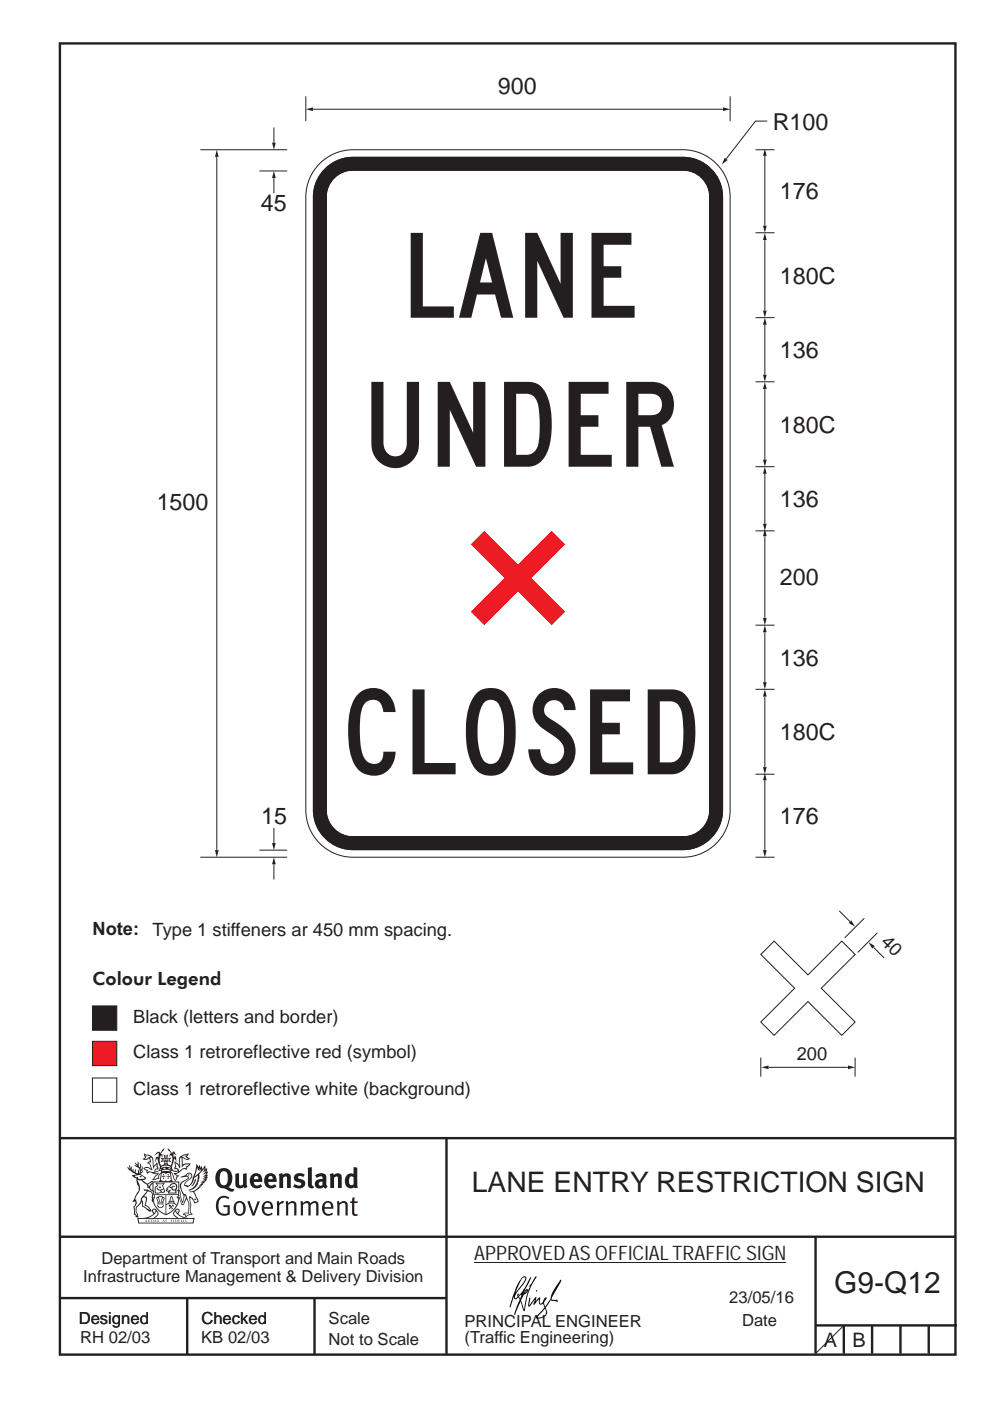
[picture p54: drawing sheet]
<svg xmlns="http://www.w3.org/2000/svg" width="210mm" height="297mm" viewBox="0 0 210 297" stroke-linecap="round" stroke-linejoin="round" font-family="sans-serif">
<defs><g id="words">
<g font-size="25" fill="#231f20">
<text x="85.1" y="67.4">LANE</text>
<text x="76.8" y="99">UNDER</text>
<text x="72.2" y="164.2">CLOSED</text>
</g>
<text font-size="6.3" fill="#231f20" x="177" y="274.1">G9-Q12</text>
<text font-size="6" fill="#231f20" x="100.1" y="252.7">LANE ENTRY RESTRICTION SIGN</text>
<g font-size="4.9" fill="#231f20">
<text x="105.6" y="19.9">900</text>
<text x="163.9" y="27.6">R100</text>
<text x="55.3" y="44.7">45</text>
<text x="165.4" y="42.2">176</text>
<text x="165.4" y="60.1">180C</text>
<text x="165.4" y="75.9">136</text>
<text x="165.4" y="91.7">180C</text>
<text x="165.4" y="107.5">136</text>
<text x="33.2" y="108.2">1500</text>
<text x="165.4" y="124.1">200</text>
<text x="165.4" y="141.1">136</text>
<text x="165.4" y="156.9">180C</text>
<text x="55.4" y="174.6">15</text>
<text x="165.4" y="174.6">176</text>
</g>
<g font-size="4.2" fill="#231f20">
<text x="100.6" y="267.2">APPROVED AS OFFICIAL TRAFFIC SIGN</text>
<text x="174.7" y="285.6">A</text>
<text x="180.8" y="285.6">B</text>
</g>
<g font-size="3.9" fill="#231f20">
<text x="19.6" y="198.2">Note:</text>
<text x="32.4" y="198.4">Type 1 stiffeners ar 450 mm spacing.</text>
<text x="186.7" y="199.9" transform="rotate(45 186.7 199.9)">40</text>
<text x="19.6" y="208.9">Colour Legend</text>
<text x="28.3" y="216.9">Black (letters and border)</text>
<text x="28.3" y="224.4">Class 1 retroreflective red (symbol)</text>
<text x="169" y="224.8">200</text>
<text x="28.3" y="232.2">Class 1 retroreflective white (background)</text>
</g>
<g font-size="3.5" fill="#231f20">
<text x="21.5" y="267.9">Department of Transport and Main Roads</text>
<text x="17.7" y="271.8">Infrastructure Management &amp; Delivery Division</text>
<text x="16.7" y="280.7">Designed</text>
<text x="42.7" y="280.7">Checked</text>
<text x="69.7" y="280.7">Scale</text>
<text x="98.5" y="281.4">PRINCIPAL ENGINEER</text>
<text x="154.7" y="276.2">23/05/16</text>
<text x="157.4" y="281.2">Date</text>
<text x="17" y="284.8">RH 02/03</text>
<text x="42.7" y="284.8">KB 02/03</text>
<text x="69.7" y="285.2">Not to Scale</text>
<text x="98.5" y="284.8">(Traffic Engineering)</text>
</g>
</g></defs>
<g fill="none" stroke="#231f20" stroke-width=".51">
<path d="M12.7 9.2h190v278h-190zM12.7 241.3h189.9M94.7 241.4v45.8M12.7 275.2h82M12.7 262.2h190.1M39.7 275.2v12M66.7 275.2v12M173 262.2v24.8M173 281h30M179 281v6M185 281v6M191 281v6"/>
<path d="M197 281v6"/>
</g>
<g fill="#231f20">
<path d="M47 248.5a2.55 2.55 0 0 0 0 2.7l.3 .1a.81 .81 0 0 0 1-.9v-.6a1.04 1.04 0 0 0-1.1-1.5zM46.3 248.1a1.82 1.82 0 0 1 2.1-.2 1.82 1.82 0 0 1 .9 1.9 2.29 2.29 0 0 1-.8 1.9l.7 .3h.5l-.2 .6a2.87 2.87 0 0 1-2-.7 2.12 2.12 0 0 1-1.7-3.1z" fill-rule="evenodd"/>
<path d="M49.9 248.9l.8-.2v2a.46 .46 0 0 0 .2 .6 .46 .46 0 0 0 .7-.2v-2.2l.7-.2v2.4l.2 .5-.6 .4-.2-.3a1.02 1.02 0 0 1-1.2 .2 1.02 1.02 0 0 1-.6-1.1z" fill-rule="evenodd"/>
<path d="M54 249.5l-.1 .5h.9a.49 .49 0 0 0-.2-.6 .49 .49 0 0 0-.6 .1zM53.4 249.2a1.34 1.34 0 0 1 1.6-.3 1.34 1.34 0 0 1 .6 1.5v.2h-1.7a.77 .77 0 0 0 .5 .8 .77 .77 0 0 0 .9-.3l.3 .4a1.59 1.59 0 0 1-2.1 .2 1.59 1.59 0 0 1-.4-2z" fill-rule="evenodd"/>
<path d="M57 249.5l-.1 .5h.9a.49 .49 0 0 0-.2-.6 .49 .49 0 0 0-.6 .1zM56.4 249.2a1.34 1.34 0 0 1 1.6-.3 1.34 1.34 0 0 1 .7 1.5v.2h-1.8a.77 .77 0 0 0 .5 .8 .77 .77 0 0 0 .9-.3l.3 .4a1.59 1.59 0 0 1-2 .2 1.59 1.59 0 0 1-.5-2z" fill-rule="evenodd"/>
<path d="M59.1 248.9l.8-.2 .1 .4a.95 .95 0 0 1 1-.3 .95 .95 0 0 1 .7 .8v2.3h-.8v-2.3a.46 .46 0 0 0-.8 .1v2.2h-.9z" fill-rule="evenodd"/>
<path d="M62.5 249.1a1.75 1.75 0 0 1 2.1-.1l-.2 .5-.6-.2a.43 .43 0 0 0-.6 .3l.4 .3a1.04 1.04 0 0 1 1.2 1.2 1.04 1.04 0 0 1-1.4 .9l-1.2-.4 .3-.6 1 .4 .4-.4a.88 .88 0 0 0-1-.5l-.4-.2-.1-.4z" fill-rule="evenodd"/>
<path d="M65.3 247.6l.8-.2 .1 3.8 .2 .2 .2 .5a.88 .88 0 0 1-1-.1 .88 .88 0 0 1-.3-1z" fill-rule="evenodd"/>
<path d="M67.8 250.6a.43 .43 0 0 0-.1 .7 .43 .43 0 0 0 .7-.1v-.7zM66.8 249.2a1.7 1.7 0 0 1 2.4 .1v1.8l.3 .4-.4 .5-.5-.3a1.03 1.03 0 0 1-1.7-.2 1.03 1.03 0 0 1 .8-1.5h.7v-.4a.8 .8 0 0 0-1.2 .1z" fill-rule="evenodd"/>
<path d="M69.9 248.9l.8-.2 .1 .4a.95 .95 0 0 1 1-.3 .95 .95 0 0 1 .7 .8v2.3h-.8v-2.3a.46 .46 0 0 0-.8 .1v2.2h-.8z" fill-rule="evenodd"/>
<path d="M74.3 249.5a1.48 1.48 0 0 0 0 1.7l.4 .1 .3-.2v-1.5l-.3-.2zM75 247.4l.8 .2 .1 4.3h-.7l-.1-.2a1.26 1.26 0 0 1-1.4 0 1.26 1.26 0 0 1-.6-1.3 1.29 1.29 0 0 1 .5-1.3 1.29 1.29 0 0 1 1.4-.2z" fill-rule="evenodd"/>
<path d="M46.4 253.9a1.72 1.72 0 0 1 2.2 0l-.2 .3a1.24 1.24 0 0 0-1.4-.1 1.24 1.24 0 0 0-.7 1.3 1.49 1.49 0 0 0 1.3 2l.7-.2v-1.3h-.9l-.1-.4h1.4v2a1.93 1.93 0 0 1-2.2-.1 1.93 1.93 0 0 1-.7-2.2l.2-.7z" fill-rule="evenodd"/>
<path d="M50.3 255.2a1.65 1.65 0 0 0 .3 2.2 .99 .99 0 0 0 1-1.5 .78 .78 0 0 0-.4-.8 .78 .78 0 0 0-.9 .1zM50 254.9a1.33 1.33 0 0 1 1.6-.1 1.33 1.33 0 0 1 .5 1.5 1.31 1.31 0 0 1-1.3 1.5 1.31 1.31 0 0 1-1.3-1.6l.1-.5z" fill-rule="evenodd"/>
<path d="M52.5 254.7l.4-.1 .9 2.6 .8-2.5h.5l-1.1 3h-.5z" fill-rule="evenodd"/>
<path d="M56.2 255.2l-.2 .7h1.4a.7 .7 0 0 0-.3-.8 .7 .7 0 0 0-.9 .1zM55.9 255a1.22 1.22 0 0 1 1.5-.2 1.22 1.22 0 0 1 .5 1.5h-1.9a.93 .93 0 0 0 .5 1 .93 .93 0 0 0 1.2-.2l.1 .3a1.43 1.43 0 0 1-1.7 .1 1.43 1.43 0 0 1-.6-1.7z" fill-rule="evenodd"/>
<path d="M58.7 254.8l.4-.2 .1 .5 .4-.3 .6-.2-.2 .6a.66 .66 0 0 0-.8 .6v1.9h-.4z" fill-rule="evenodd"/>
<path d="M60.6 254.8l.4-.2 .1 .5a.94 .94 0 0 1 1-.4 .94 .94 0 0 1 .8 .7v2.3h-.5l-.1-2.5a.81 .81 0 0 0-1.2 .3v2.2h-.4z" fill-rule="evenodd"/>
<path d="M63.7 254.7l.5-.1 .1 .5 .4-.3a.78 .78 0 0 1 1.1 .3 .9 .9 0 0 1 1-.5 .9 .9 0 0 1 .7 .8v2.3h-.4l-.1-2.5a.67 .67 0 0 0-1.1 .3v2.2h-.5v-2.4l-.4-.2-.7 .4v2.2h-.5z" fill-rule="evenodd"/>
<path d="M69 255.2l-.2 .7h1.4a.7 .7 0 0 0-.3-.8 .7 .7 0 0 0-.9 .1zM68.7 255a1.22 1.22 0 0 1 1.5-.2 1.22 1.22 0 0 1 .5 1.5h-1.9a.93 .93 0 0 0 .5 1 .93 .93 0 0 0 1.2-.2l.1 .3a1.44 1.44 0 0 1-1.7 .1 1.44 1.44 0 0 1-.6-1.7z" fill-rule="evenodd"/>
<path d="M71.4 254.8l.5-.2 .1 .5a.94 .94 0 0 1 1-.4 .94 .94 0 0 1 .7 .7v2.3h-.4l-.1-2.5a.81 .81 0 0 0-1.2 .3v2.2h-.5z" fill-rule="evenodd"/>
<path d="M74.7 254l.5-.2v.9h.7l-.1 .4h-.7l.1 2.2 .1 .1h.5l.1 .3a.75 .75 0 0 1-1.2-.6v-2h-.4v-.4h.4z" fill-rule="evenodd"/>
<path d="M30.8 244.9l1.1 .3-.9 .5h-.4l.5-.5zM31.8 245.5l.2-.1a2.44 2.44 0 0 1 .4 2l.1 .4 .7-1-.1 .6 .3 .3a.57 .57 0 0 0-.6 .8l-1-.2-.5 .2 .1-.5-.7-.2 .6-.2 1 .5 .1-.1-.6-1.3-.2-.1 .5-.1zM30.7 244.5l-.2 .4 .3 .4-.6 .4a1.04 1.04 0 0 0 1.4-.1l.2 .7h-.4l-.2 .4a.94 .94 0 0 1 .9 1.1l-.2-.1a1.16 1.16 0 0 0-1.5-.1l.3 .4 .4 .2 .1 .5 .2 .2v-.2a.94 .94 0 0 1 1.1 .2h.9l-1.2 1.2a1.13 1.13 0 0 0 1.2-.2l.4-.1-.1-.4 .5-.7a.83 .83 0 0 0-.6 1.1l-.3-.1-.7 .3 1.1-1.4-.5 .2-.5-.1 1.3-.5-.2-.2-.8 .4v-.3l.2-.2 .3 .1 .1-.3-.2-.4v-.6l-.2-.3-.6 .9v-.7a1.42 1.42 0 0 0-1.7-1.8z" fill-rule="evenodd"/>
<path d="M38.5 245.3l.5-.3 .7-.1-.6 .3 .8 .5h-.3zM38.3 245.5h.2l.1 2a1.69 1.69 0 0 1 1.5-.7l-.7 .5 .1 .5a1.1 1.1 0 0 0-1.5 .6l-.1-.5-.2-.2h-.5l.2-.4-.2-.7a1.42 1.42 0 0 1 .8 1.1l.2-.1zM37.1 246.2l.1 1-.2 .3v.5l.6-.1 .1 .2a.96 .96 0 0 1-1.1-.1l-.1 .1a1.06 1.06 0 0 0 1.3 .2v.1a.72 .72 0 0 1-1 .2l.3 .5 .6 .3-.4 .1-.1 .7-.3-.4-.3-1.1-.4-.4 .4 .9a1.54 1.54 0 0 0 .6 1.2l.2-.3a.58 .58 0 0 1 .5-.7l.1-.2h-.3l-.4-.3 .9-.5a.93 .93 0 0 1 1.1-.5l.1 .2 .2-.1 .1-.5a.99 .99 0 0 0 .7-.9l-1.3 .1-.4 .3v-1.5l.9 .4 .8-.3h-.3l-.5-.4 .4-.7-.7 .2a1.46 1.46 0 0 0-1.3 2.1v.4l-.2-.4z" fill-rule="evenodd"/>
<path d="M35.6 248.9l.2 .1-.1 .4h.3l-.3 .1v.5l-.1-.6h-.3l.3-.1z" fill-rule="evenodd"/>
<path d="M34.6 248.9l.2 .1-.1 .3 .4 .1h-.4v.6l-.1-.5-.3-.1h.3z" fill-rule="evenodd"/>
<path d="M34.3 248.8a.57 .57 0 0 1 .9 .2 .57 .57 0 0 1 .9-.2l.2 1.4-.2 .1a.57 .57 0 0 1-.9-.1 .69 .69 0 0 1-1.1 0zM34.2 248.1l-.3 2.1-.2 .4h2.9l-.1-.4-.3-2.1h-.2v.3l-.8-.1-.9 .1 .1-.3z" fill-rule="evenodd"/>
<path d="M34.2 252.4a.3 .3 0 0 0 .6 0 .3 .3 0 0 0-.6 0zM33.3 251l.3 .3-.3 .3a.79 .79 0 0 0 0 1.3l.8-.2-.1-.3a.55 .55 0 0 1-.7-.6h.1l.1 .3 .4 .1 .8-.2-.4-.7 .4-.3-.7 .1zM33 250.7l1.1 .2 .9-.2-.4 .7 .4 1.1a.56 .56 0 0 1-.8 .3l-.2 .1a.73 .73 0 0 1-.9 .1 .73 .73 0 0 1-.3-.9v-.4l.5-.4z" fill-rule="evenodd"/>
<path d="M35.6 251.9l.7-.5a.58 .58 0 0 1 1-.1 .58 .58 0 0 1-.5 .9l-.2-.3a.43 .43 0 0 1 .6-.3v-.1a.57 .57 0 0 0-.8 .2l-.2-.1-.3 .2 .4 .1a.55 .55 0 0 0 .9 .5v.5h-1.3l.3-.4-.1-.2-.6 .1 .2-.2-.2-.1zM35.4 251.8l-.1 .2a.39 .39 0 0 0 .2 .7l.3-.1-.2 .5h1.9l-.1-.8a.86 .86 0 0 0-.1-1.4 .86 .86 0 0 0-1.3 .4z" fill-rule="evenodd"/>
<path d="M36 254.8h.8v.2h-.8zM36.4 253.8l.2 .8h-.4zM36.4 253.5l-.3 .5-.1 .6h-.2v.4l-.7 .4 .1 .2a1.48 1.48 0 0 1 2.2 .1l.2-.1-.6-.5v-.5h-.2l-.1-.6z" fill-rule="evenodd"/>
<path d="M35.8 255.4l.3 .1 .2 .3 .3-.2-.2-.2a.38 .38 0 0 1 .4 .5l-.1-.2-.3 .3 .3 .2-.3 .2-.1-.3-.4 .3-.1-.2 .4-.3-.2-.1-.1 .1z" fill-rule="evenodd"/>
<path d="M34.5 254h.2v.2l-.3 .6h-.1zM33.6 255.3h.9v.2a.55 .55 0 0 1-.8 .4v-.2h-.2zM33.4 254h.2l.2 .8h-.2zM33.6 255h.8l.1 .1-.8 .1zM33.8 253.7h.5l-.2 1.1h-.2zM33.3 253.8l-.1 .3 .3 1.2a.48 .48 0 0 0-.1 .5 .48 .48 0 0 0 .4 .3l.6-.1a.49 .49 0 0 0 .2-.7l.3-1.2-.1-.3a1.42 1.42 0 0 0-1.5 0z" fill-rule="evenodd"/>
<path d="M33.6 251.6h.5l.1 .3h-.4z" fill-rule="evenodd"/>
<path d="M41.3 250.1l.3-.2-.2 .9-.6 .7h-.2l.5-.7z" fill-rule="evenodd"/>
<path d="M39.7 249l.3-.2 .5 .2a.88 .88 0 0 1-.6 1.1 1.22 1.22 0 0 0-.8 1.3l.5 .2a.72 .72 0 0 0 .9-.4l.5-.8 .2-.6 .8-.6v.3a2.85 2.85 0 0 1-2 2.8l.1 .1a2.13 2.13 0 0 0 1.9-1.5l-.1-.2a2.01 2.01 0 0 0 .3-1.8l1.2-1.3-.4 1 .7-.5-.7 1 .8-.4-.8 .8 .7-.1-.9 .5 .8-.1-.8 .4h.7l-.8 .3 .3 .2h-.4l.2 .4-.4-.1 .2 .3h-.4l.1 .3h-.1a2.16 2.16 0 0 1-2 1l.1 .2h.4a.76 .76 0 0 1 .7 .7l.5 1.2-.6 .2a1.45 1.45 0 0 0-1.2-1.3l.3 1.8-.1 1.9 .4 .2a1.07 1.07 0 0 0-1.2 .4v-.3l-.5-.2a.87 .87 0 0 1 1-.1l.1-.7a4.4 4.4 0 0 0-.6-3.1l-.1-.3h-.2a2.16 2.16 0 0 1-.7-2.2l.3-.3 1.2-.8a.55 .55 0 0 0-.4-.7zM37.8 252.4a.76 .76 0 0 1 .3 1.1l.6 1.6 .4-1.7 .2 .1a.61 .61 0 0 1-.1 .9l-.3 .9h-.2l-.7-1.6-.3 .1a1.18 1.18 0 0 0 .1-1.4zM41.8 247.5l.2 .8 .3-.6v.6l.3-.5a1.9 1.9 0 0 1-1.1 1.4l-.3 .3zM38.2 249.6l1.4-.1 .2 .1v.3l-.5 .3a1.26 1.26 0 0 0-1 1.9l.2 .7a1.84 1.84 0 0 1 .2 2l-.4-1.3a.96 .96 0 0 0-.4-1.3l-.4 .3a.78 .78 0 0 1-.1 1.3l.2 .2h.4l.4 1.1a.38 .38 0 0 0 .2 .4 .38 .38 0 0 0 .4-.1l.6-1.2a2.94 2.94 0 0 1 .3 2.5v.5l-.8-.1-.3 .4v.2l.4-.1 .1 .4 .2 .1a1.02 1.02 0 0 1 1.3-.5l-.1-.4-.3-.1 .2-1.7-.3-1.4 .1 .1a1.14 1.14 0 0 1 .7 .9 .63 .63 0 0 0 .9-.2 .63 .63 0 0 0-.2-.8l-.6-1.3 .9-.6 .2-.3 .2-.1v-.2h.3l-.1-.3h.4l-.1-.3 .5-.1-.2-.2 .5-.4 .1-.2-.3 .1 .5-.6-.3 .1 .3-.6-.4 .1 .4-.5v-.3l-.3 .2 .1-.6v-.3l-.4 .3-.1-.8-.5 .8-.2-.7-.2 .5-.3-.8-.1 .6-.5-.8-.1 1.4-.7 1.9a1.81 1.81 0 0 1-.9 1.4l-.6-.2a1.75 1.75 0 0 1 1.1-1.2 .75 .75 0 0 0 .1-1.3 .75 .75 0 0 0-1.2 .5z" fill-rule="evenodd"/>
<path d="M41.2 254.2l.3-.1 .1 .3h-.4z" fill-rule="evenodd"/>
<path d="M29.4 258.4h11.6l-.2 .8h-11.3zM31.3 258.2l.5-.1a2.48 2.48 0 0 0 1.4-1.3l.2 .6-.5 .5-.4 .3zM32.5 256.6l.3-.2 .2 .2-.3 .6zM37.2 256.8a2.65 2.65 0 0 0 1.8 1.4h-1.1l-.5-.3-.5-.5zM37.4 256.6l.2-.2 .3 .2-.3 .6zM29.2 258.2l.1 1.2h11.7l.3-1.1-.2-.1a4.1 4.1 0 0 1-3.3-.9l.3-.4-.1-.5a1.06 1.06 0 0 0-1.3 .9l.2 .4 .6 .5h-4.7l.3-.1a.84 .84 0 0 0 .6-.7 .84 .84 0 0 0-.5-.9l-.3-.2-.5 .1-.1 .5 .3 .4a4.2 4.2 0 0 1-3.4 .9z" fill-rule="evenodd"/>
<path d="M31 258.7l.1 .2h-.2zM31 258.6l-.3 .5 .4-.1 .2 .1z" fill-rule="evenodd"/>
<path d="M31.3 258.6h.2v.4a.25 .25 0 0 0 .3-.1 .25 .25 0 0 0-.1-.3h.1a.29 .29 0 0 1 0 .4 .29 .29 0 0 1-.4 0 .29 .29 0 0 1 0-.4z" fill-rule="evenodd"/>
<path d="M32.2 258.6a.22 .22 0 0 1 .3 .2 .22 .22 0 0 1-.3 .2zM32 258.6v.5a.33 .33 0 0 0 .5-.1 .33 .33 0 0 0 0-.4 .33 .33 0 0 0-.5 0z" fill-rule="evenodd"/>
<path d="M32.9 258.7l.1 .2h-.2zM32.9 258.6l-.2 .5 .3-.1 .2 .1z" fill-rule="evenodd"/>
<path d="M33.3 258.6h.2v.2l.3-.2-.2 .2 .2 .3-.3-.2-.1 .2h-.1l.2-.3z" fill-rule="evenodd"/>
<path d="M34.7 258.7l.1 .2h-.2zM34.7 258.6l-.3 .5 .4-.1 .2 .1z" fill-rule="evenodd"/>
<path d="M35 258.6h.4h-.1v.5h-.2l.1-.5z" fill-rule="evenodd"/>
<path d="M36.2 258.6h.3h-.2v.2h.2h-.2l.1 .3h-.2z" fill-rule="evenodd"/>
<path d="M36.7 258.6h.2v.5h-.2z" fill-rule="evenodd"/>
<path d="M37.3 258.6a.22 .22 0 0 1 .3 .2 .22 .22 0 0 1-.3 .2zM37.1 258.6v.5a.33 .33 0 0 0 .5-.1 .33 .33 0 0 0 0-.4 .33 .33 0 0 0-.5 0z" fill-rule="evenodd"/>
<path d="M37.8 258.6h.3h-.1v.2h.1h-.1v.2l.1 .1h-.3z" fill-rule="evenodd"/>
<path d="M38.3 258.6h.3l-.1 .4 .2 .1h-.4z" fill-rule="evenodd"/>
<path d="M38.9 258.6h.2v.5h-.2z" fill-rule="evenodd"/>
<path d="M39.3 258.6h.2l-.2 .1 .2 .2-.1 .2h-.1v-.2l.2 .1z" fill-rule="evenodd"/>
<path d="M34.2 247.4a1.51 1.51 0 0 1 2 .2 2.67 2.67 0 0 0-2.1 0zM35.7 247.6l.4 .2 .1 .2-.4-.1zM34.6 247.7l.4-.1 .2 .2h-.4zM34 247.9l.3 .1-.3 .1zM34.9 246.9l.3-.2 .2 .2zM34.9 245.7h.2v.4h-.2zM35 245.1l.2 .2 .2-.2-.1 .4h-.2zM35.1 246.3h.2l.1 .4-.2-.2-.2 .2zM35.3 245.7h.2v.4h-.2zM34.4 245.7l.3 .1v.2l-.3 .1 .2-.2zM35.7 245.8l.3-.1-.2 .2 .2 .2-.4-.1zM32.7 244.9l1-.5-.1 1-.2-.1-.4 .1-.2 1.1 .5-1 .2 .9a1.84 1.84 0 0 1 .3 1.7l.4 .1a2.48 2.48 0 0 1 2.2 .1l.2-.3-.2-.7 .7-1.7 .4 .6-.2-1-.2-.1-.2 .3v-.9l.6 .4-.6-.7h-.3l-.1 .4-.5-.8-.5-.3 .2 .4 .5 .6-.4 .7 .4-.3a2.06 2.06 0 0 1 0 2.2l-.6-.2-.1-.6 .1-.1 .8 .2-.4-.5 .4-.5-.7 .2-.2-.2 .2-.7-.5 .4-.5-.4 .2 .7-.2 .2-.7-.2 .4 .5-.4 .5 .7-.2 .2 .1-.2 .6-.5 .2a2.02 2.02 0 0 1 0-2.2l.3 .5-.1-.6-.3-.1 .8-1.2-.5 .3-.4 .7-.2-.3a.8 .8 0 0 0-.8 .5z" fill-rule="evenodd"/>
<path d="M29.2 250.1l.3 .2a.61 .61 0 0 1 .8 .3l.3 .2a.8 .8 0 0 1 .6 1l.4 .1 .5 .6a1 1 0 0 1 .5 1l-.1 .7v-.5h-.1a.96 .96 0 0 0-.8-1.3l-.3-.2h-.6l-.1-.1-.2 .1 .2 .3h.5l-1.1 1.4-.2 .9-.4 .6a1.33 1.33 0 0 0-.5 1.8l.2 .5a1.26 1.26 0 0 1-.5-1.4l-.1-.4a1.56 1.56 0 0 0 .4-1.7l-.3 .2 .2-.5a3.2 3.2 0 0 0 .7-3zM30.4 253.9h.4a2.06 2.06 0 0 1-.1 1.6l.7 .5 .4 .5-.6-.2-.8-.6-.1-.9a.51 .51 0 0 1 .1-.9zM28.6 249.3a1.52 1.52 0 0 1 2.1 .6l-1.1 .1-.2-.1-.2-.4-.4 .1zM27.5 247v.8l-.3-.4-.2 .1a3.1 3.1 0 0 0 2 1.5l-1 .1 .5 .6 .5 .1v1.1a1.84 1.84 0 0 1-.2 2.5l-.4 .9-.4 .4 .3 .1 .4-.1 .1 .4-.2 .5-.3 .2 .1 1.8 .2-.1 .2 .6h.2l.4-.1-.1-.5a1.3 1.3 0 0 1-.1-1.6l.8-1.1 .2 1.1 .6 .2 .4 .6 .2-.2 .2 .4 .5-.1a1.85 1.85 0 0 0-1.2-1.3l.1-.3a1.39 1.39 0 0 0 0-1.5h-.5l.5-.6a.66 .66 0 0 1 .9-.4 .66 .66 0 0 1 .3 .9l-.1 .4h.2v.1l-.2 .3 .2 .5 .2-.3a2.24 2.24 0 0 0 .1-2.2 .73 .73 0 0 1-.7-.6 .73 .73 0 0 1 .5-.8l.1-.2a.94 .94 0 0 0-.9 .8 .48 .48 0 0 1-.1-.5 .48 .48 0 0 1 .5-.3l.5-.3a.51 .51 0 0 0-.8 .2l-.5 .3-1-.8 .6-.1 .1-.5-1.1-.7 .5-.4v-.4l-.5 .5 .1-.2a.69 .69 0 0 0 .2-1.1v.5l-.3 .2 .1-1.1-.3-.2 .1 .6-.1 .2-.4-1.2v.6l-.7-.3 .6 .6-.6-.2 .2 .3a1 1 0 0 1 .8 1.5l-.2-.8v.8l-.5-.2-.1-.7-.2 .6-.2-.1v-.6l-.2 .4-.2-.2 .1-.7-.2 .5z" fill-rule="evenodd"/>
<path d="M29.5 249.5l.3-.2 .3 .3z" fill-rule="evenodd"/>
<path d="M32.4 250.5h5.6v2l-.2-.1v-1.7h-5.2v2.5h5.2v-.8l.1 .2-.1 1.1v-.3h-2.5v4a4.1 4.1 0 0 0 2.6-3.6l.1-.1a4 4 0 0 1-2.8 3.9 4.2 4.2 0 0 1-2.8-4.7l.1 1.3 .1-.1a3.8 3.8 0 0 0 2.5 3.3v-4h-2.5l-.2-.9z" fill-rule="evenodd"/>
<circle cx="40" cy="249.1" r=".17"/>
</g>
<path d="M100.6 267.7h66.2M179 281l-6 6" fill="none" stroke="#231f20" stroke-width=".21"/>
<g fill="#000">
<path d="M111.6 273.7l.2-.2-.5 .7zM110.4 274.5l.2 .1-.3 .8-.2-.5zM110.9 270.9h.5a9.3 9.3 0 0 1-2 3.1l-.1 .3 1-2.5zM110.6 271a14.7 14.7 0 0 0-2.2 4.9l-.3 1.2 .1 .1 .8-2.3a.42 .42 0 0 0 .2 .6 .42 .42 0 0 0 .6-.3l.2-.1 .2 .5-1.1 3.2h.2l1.1-2.9 .6 1.9 .2 .2 .2-.5a13.5 13.5 0 0 1 2-6.2l.4-.5-.1-.2-1.6 2.1 .4-.1a14.9 14.9 0 0 0-1.3 5.1l-.4-1.1a1.39 1.39 0 0 1 .2-1.9l.1-.2a.92 .92 0 0 0 .8-1.2 .75 .75 0 0 0-.8 .7l-.1 .2 1.6-3.4h-.1l-.4 .7a10.5 10.5 0 0 1-2.2 3.3l.2-.5a.32 .32 0 0 0-.4 .2 .32 .32 0 0 0 .1 .4l-.5 .4a3.2 3.2 0 0 1 1.1-2.3l.5-.6a2.49 2.49 0 0 0 .7-1.6l-.4-.2z" fill-rule="evenodd"/>
<path d="M113.7 273.6l.3 .2h-.3z" fill-rule="evenodd"/>
<path d="M115.6 277.5a1.15 1.15 0 0 1 .1 1.3 1.15 1.15 0 0 1-1.2 .5l-.6 .1zM112.2 275.2l-.2 1.6 .2 .2 1.2-1.5-.2 1.1 1.1-1.1a.94 .94 0 0 0 .4 1.1l.5-.3 .3 .9-1.2 1.3a.98 .98 0 0 0-.5 1 1.9 1.9 0 0 0 2.3-1.3l-.1-.2a1.02 1.02 0 0 1 .2-1.4l.6-1 1.5 .3-.2-.4v.2l-1.1-.1v-.3l2-3.6 .1-.2-.2-.2-1.7 2.8a6.6 6.6 0 0 1-1.6 2.9l-.1-.2a1.01 1.01 0 0 1 .4-1.4l.1-.2-.3-.1-.4 .4-.1 .5-.6 .4-.1-.4 .1-.9-.2-.1-.9 1 .3-1h-.2l-1.4 1.8 .3-1.5v-.1z" fill-rule="evenodd"/>
</g>
<path d="M19.6 228.6h5.2v5.1h-5.2z" fill-rule="evenodd" fill="#fff" stroke="#231f20" stroke-width=".21"/>
<path d="M19.6 220.8h5.2v5.1h-5.2z" fill-rule="evenodd" fill="#ed1c24" stroke="#231f20" stroke-width=".21"/>
<path d="M19.6 213.3h5.2v5.1h-5.2z" fill-rule="evenodd" fill="#231f20" stroke="#231f20" stroke-width=".21"/>
<path d="M163 226.3h16.8" fill="none" stroke="#231f20" stroke-width=".21"/>
<g fill="#231f20">
<path d="M161.5 226.3l1.5-.4v.8z"/>
<path d="M179.9 225.9l1.5 .4-1.5 .4z"/>
</g>
<path d="M178 193.1l2.3 2.3M183.3 194.7l-4.1 4.1M186.1 197.8l-4.2 4.1M161.4 202.4l2.8-2.9 7.2 7.2 7.1-7.2 2.9 2.9-7.2 7.1 7.2 7.2-2.9 2.8-7.1-7.2-7.2 7.2-2.8-2.8 7.1-7.2zM161.4 224.2v4.1M181.4 224.2v4.1" fill="none" stroke="#231f20" stroke-width=".21"/>
<path d="M180.6 195.1l.8 1.4-1.4-.8z" fill="#231f20"/>
<path d="M185.3 200.9l2.2 2.2" fill="none" stroke="#231f20" stroke-width=".21"/>
<path d="M184.2 199.8l1.4 .8-.6 .5z" fill="#231f20"/>
<path d="M66.4 23.2h86.9" fill="none" stroke="#231f20" stroke-width=".21"/>
<g fill="#231f20">
<path d="M64.9 23.2l1.5-.4v.8z"/>
<path d="M153.4 22.8l1.5 .4-1.5 .4z"/>
</g>
<path d="M64.9 20.4v5.3M154.9 20.4v5.3M162.2 165.5v14.7" fill="none" stroke="#231f20" stroke-width=".21"/>
<g fill="#231f20">
<path d="M162.2 163.9l.4 1.5h-.8z"/>
<path d="M161.8 180.2h.8l-.4 1.5z"/>
</g>
<path d="M162.2 147.7v14.9" fill="none" stroke="#231f20" stroke-width=".21"/>
<g fill="#231f20">
<path d="M162.2 146.2l.4 1.5h-.8z"/>
<path d="M161.8 162.6h.8l-.4 1.5z"/>
</g>
<path d="M162.2 82.5v14.9" fill="none" stroke="#231f20" stroke-width=".21"/>
<g fill="#231f20">
<path d="M162.2 81l.4 1.5h-.8z"/>
<path d="M161.8 97.4h.8l-.4 1.5z"/>
</g>
<path d="M162.2 50.9v14.9" fill="none" stroke="#231f20" stroke-width=".21"/>
<g fill="#231f20">
<path d="M162.2 49.4l.4 1.5h-.8z"/>
<path d="M161.8 65.8h.8l-.4 1.5z"/>
</g>
<path d="M162.2 134.1v10.5" fill="none" stroke="#231f20" stroke-width=".21"/>
<g fill="#231f20">
<path d="M162.2 132.5l.4 1.6h-.8z"/>
<path d="M161.8 144.6h.8l-.4 1.5z"/>
</g>
<path d="M162.2 100.5v10.5" fill="none" stroke="#231f20" stroke-width=".21"/>
<g fill="#231f20">
<path d="M162.2 98.9l.4 1.6h-.8z"/>
<path d="M161.8 111h.8l-.4 1.5z"/>
</g>
<path d="M162.2 68.9v10.5" fill="none" stroke="#231f20" stroke-width=".21"/>
<g fill="#231f20">
<path d="M162.2 67.3l.4 1.6h-.8z"/>
<path d="M161.8 79.4h.8l-.4 1.5z"/>
</g>
<path d="M162.2 113.7v17.3" fill="none" stroke="#231f20" stroke-width=".21"/>
<g fill="#231f20">
<path d="M162.2 112.2l.4 1.5h-.8z"/>
<path d="M161.8 131h.8l-.4 1.5z"/>
</g>
<path d="M162.2 33.1v14.7" fill="none" stroke="#231f20" stroke-width=".21"/>
<g fill="#231f20">
<path d="M162.2 31.5l.4 1.5h-.8z"/>
<path d="M161.8 47.8h.8l-.4 1.5z"/>
</g>
<path d="M160.2 31.7h4.1M162.7 25.7h-2.5l-6.2 8M160.2 49.3h4.1M160.2 67.3h4.1M160.2 80.9h4.1M160.2 98.9h4.1M160.2 112.5h4.1M160.2 132.5h4.1M160.2 146.1h4.1M160.2 164.1h4.1M160.2 181.7h4.1" fill="none" stroke="#231f20" stroke-width=".21"/>
<path d="M153.7 33.4l.6 .5-1.2 1z" fill="#231f20"/>
<path d="M67.4 35.1a10 10 0 0 1 7.5-3.4h70a10 10 0 0 1 10 10.1v129.9a10 10 0 0 1-10 10h-70a10 10 0 0 1-10-10v-129.9a10 10 0 0 1 2.5-6.7z" fill="none" stroke="#231f20" stroke-width=".21"/>
<g fill="#231f20">
<path d="M68.9 35.7a8.5 8.5 0 0 1 6-2.5h70a8.5 8.5 0 0 1 8.5 8.6v129.9a8.5 8.5 0 0 1-8.5 8.5h-70a8.5 8.5 0 0 1-8.5-8.5v-129.9a8.5 8.5 0 0 1 2.5-6.1z" fill-rule="evenodd"/>
<path d="M68.9 35.7a8.5 8.5 0 0 1 6-2.5h70a8.5 8.5 0 0 1 8.5 8.6v129.9a8.5 8.5 0 0 1-8.5 8.5h-70a8.5 8.5 0 0 1-8.5-8.5v-129.9a8.5 8.5 0 0 1 2.5-6.1z" fill-rule="evenodd"/>
</g>
<g fill="#fff">
<path d="M71 37.9a5.5 5.5 0 0 1 3.9-1.7h70a5.5 5.5 0 0 1 5.5 5.6v129.9a5.5 5.5 0 0 1-5.5 5.5h-70a5.5 5.5 0 0 1-5.5-5.5v-129.9a5.5 5.5 0 0 1 1.6-3.9z" fill-rule="evenodd"/>
<path d="M71 37.9a5.5 5.5 0 0 1 3.9-1.7h70a5.5 5.5 0 0 1 5.5 5.6v129.9a5.5 5.5 0 0 1-5.5 5.5h-70a5.5 5.5 0 0 1-5.5-5.5v-129.9a5.5 5.5 0 0 1 1.6-3.9z" fill-rule="evenodd"/>
</g>
<path d="M99.9 115.4l2.8-2.8 7.2 7.1 7.1-7.1 2.9 2.8-7.2 7.2 7.2 7.1-2.9 2.8-7.1-7.1-7.2 7.1-2.8-2.8 7.1-7.1z" fill-rule="evenodd" fill="#ed1c24"/>
<path d="M42.5 31.7h18.4M55 36.2h5.9M42.5 181.7h18.4M55 180.2h5.9M58.1 183.3v3.2" fill="none" stroke="#231f20" stroke-width=".21"/>
<path d="M58.1 181.7l.4 1.6h-.8z" fill="#231f20"/>
<path d="M58.1 37.8v3.2" fill="none" stroke="#231f20" stroke-width=".21"/>
<path d="M58.1 36.2l.4 1.6h-.8z" fill="#231f20"/>
<path d="M58.1 175.5v3.2" fill="none" stroke="#231f20" stroke-width=".21"/>
<path d="M57.7 178.7h.8l-.4 1.5z" fill="#231f20"/>
<path d="M58.1 27v3.2" fill="none" stroke="#231f20" stroke-width=".21"/>
<path d="M57.7 30.2h.8l-.4 1.5z" fill="#231f20"/>
<path d="M46 33.3v146.9" fill="none" stroke="#231f20" stroke-width=".21"/>
<g fill="#231f20">
<path d="M46 31.7l.4 1.6h-.8z"/>
<path d="M45.6 180.2h.8l-.4 1.5z"/>
</g>
<use href="#words"/>
</svg>
